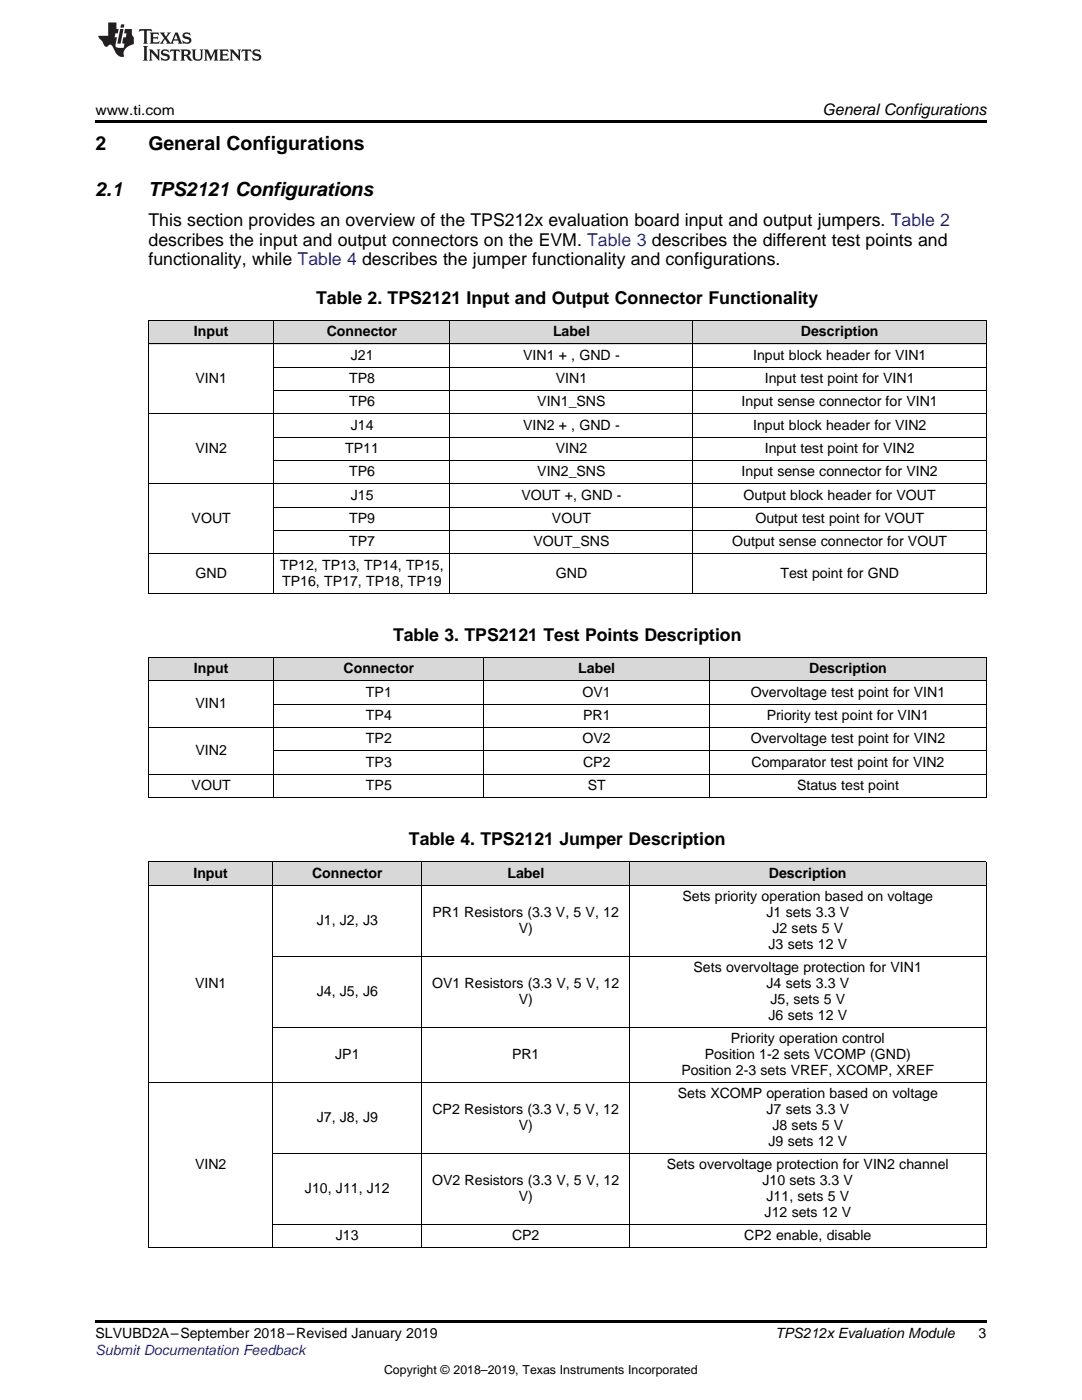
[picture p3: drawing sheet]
<svg xmlns="http://www.w3.org/2000/svg" width="216mm" height="279mm" viewBox="0 0 216 279" stroke-linecap="round" stroke-linejoin="round" font-family="sans-serif">
<defs><g id="words">
<g font-size="3.9">
<text x="19" y="30">2</text>
<text x="29.6" y="30">General Configurations</text>
<text x="19" y="39.2">2.1</text>
<text x="29.6" y="39.2">TPS2121 Configurations</text>
</g>
<g font-size="3.5">
<text x="29.6" y="45.2">This section provides an overview of the TPS212x evaluation board input and output jumpers. Table 2</text>
<text x="29.6" y="49.1">describes the input and output connectors on the EVM. Table 3 describes the different test points and</text>
<text x="29.6" y="53">functionality, while Table 4 describes the jumper functionality and configurations.</text>
<text x="63.1" y="60.7">Table 2. TPS2121 Input and Output Connector Functionality</text>
<text x="78.4" y="128">Table 3. TPS2121 Test Points Description</text>
<text x="81.6" y="168.7">Table 4. TPS2121 Jumper Description</text>
</g>
<text font-size="3.2" x="164.1" y="23">General Configurations</text>
<g font-size="2.8">
<text x="19" y="23">www.ti.com</text>
<text x="38.7" y="67.1">Input</text>
<text x="65.2" y="67.1">Connector</text>
<text x="70" y="71.8">J21</text>
<text x="104.4" y="71.8">VIN1 + , GND -</text>
<text x="110.3" y="67.1">Label</text>
<text x="150.3" y="71.8">Input block header for VIN1</text>
<text x="159.8" y="67.1">Description</text>
<text x="39" y="76.4">VIN1</text>
<text x="69.7" y="76.4">TP8</text>
<text x="110.9" y="76.4">VIN1</text>
<text x="152.6" y="76.4">Input test point for VIN1</text>
<text x="69.7" y="81.1">TP6</text>
<text x="107.2" y="81.1">VIN1_SNS</text>
<text x="148" y="81.1">Input sense connector for VIN1</text>
<text x="70" y="85.8">J14</text>
<text x="104.4" y="85.8">VIN2 + , GND -</text>
<text x="150.3" y="85.8">Input block header for VIN2</text>
<text x="39" y="90.4">VIN2</text>
<text x="68.9" y="90.4">TP11</text>
<text x="69.7" y="95.1">TP6</text>
<text x="107.2" y="95.1">VIN2_SNS</text>
<text x="110.9" y="90.4">VIN2</text>
<text x="148" y="95.1">Input sense connector for VIN2</text>
<text x="152.6" y="90.4">Input test point for VIN2</text>
<text x="70" y="99.7">J15</text>
<text x="104" y="99.7">VOUT +, GND -</text>
<text x="148.4" y="99.7">Output block header for VOUT</text>
<text x="38.2" y="104.4">VOUT</text>
<text x="69.7" y="104.4">TP9</text>
<text x="110.1" y="104.4">VOUT</text>
<text x="150.7" y="104.4">Output test point for VOUT</text>
<text x="55.9" y="113.7">TP12, TP13, TP14, TP15,</text>
<text x="69.7" y="109">TP7</text>
<text x="106.4" y="109">VOUT_SNS</text>
<text x="146.1" y="109">Output sense connector for VOUT</text>
<text x="39" y="115.3">GND</text>
<text x="56.3" y="116.9">TP16, TP17, TP18, TP19</text>
<text x="110.9" y="115.3">GND</text>
<text x="155.7" y="115.3">Test point for GND</text>
<text x="38.7" y="134.4">Input</text>
<text x="68.5" y="134.4">Connector</text>
<text x="115.4" y="134.4">Label</text>
<text x="161.5" y="134.4">Description</text>
<text x="39" y="141.4">VIN1</text>
<text x="73" y="139">TP1</text>
<text x="73" y="143.7">TP4</text>
<text x="116.2" y="139">OV1</text>
<text x="116.3" y="143.7">PR1</text>
<text x="149.8" y="139">Overvoltage test point for VIN1</text>
<text x="153" y="143.7">Priority test point for VIN1</text>
<text x="73" y="148.3">TP2</text>
<text x="116.2" y="148.3">OV2</text>
<text x="149.8" y="148.3">Overvoltage test point for VIN2</text>
<text x="39" y="150.7">VIN2</text>
<text x="73" y="153">TP3</text>
<text x="116.3" y="153">CP2</text>
<text x="150" y="153">Comparator test point for VIN2</text>
<text x="38.2" y="157.7">VOUT</text>
<text x="73" y="157.7">TP5</text>
<text x="117.3" y="157.7">ST</text>
<text x="159" y="157.7">Status test point</text>
<text x="38.6" y="175.2">Input</text>
<text x="62.3" y="175.2">Connector</text>
<text x="101.2" y="175.2">Label</text>
<text x="136.2" y="179.8">Sets priority operation based on voltage</text>
<text x="153.4" y="175.2">Description</text>
<text x="63.2" y="184.6">J1, J2, J3</text>
<text x="86.3" y="183">PR1 Resistors (3.3 V, 5 V, 12</text>
<text x="153" y="183">J1 sets 3.3 V</text>
<text x="103.5" y="186.2">V)</text>
<text x="153.4" y="189.3">J3 sets 12 V</text>
<text x="154.1" y="186.2">J2 sets 5 V</text>
<text x="38.9" y="197.2">VIN1</text>
<text x="86.2" y="197.2">OV1 Resistors (3.3 V, 5 V, 12</text>
<text x="138.4" y="194">Sets overvoltage protection for VIN1</text>
<text x="153" y="197.2">J4 sets 3.3 V</text>
<text x="63.2" y="198.8">J4, J5, J6</text>
<text x="103.5" y="200.3">V)</text>
<text x="153.4" y="203.5">J6 sets 12 V</text>
<text x="153.7" y="200.3">J5, sets 5 V</text>
<text x="145.8" y="208.2">Priority operation control</text>
<text x="66.9" y="211.3">JP1</text>
<text x="102.2" y="211.3">PR1</text>
<text x="136" y="214.5">Position 2-3 sets VREF, XCOMP, XREF</text>
<text x="140.6" y="211.3">Position 1-2 sets VCOMP (GND)</text>
<text x="135.3" y="219.2">Sets XCOMP operation based on voltage</text>
<text x="63.2" y="223.9">J7, J8, J9</text>
<text x="86.3" y="222.4">CP2 Resistors (3.3 V, 5 V, 12</text>
<text x="103.5" y="225.5">V)</text>
<text x="153" y="222.4">J7 sets 3.3 V</text>
<text x="154.1" y="225.5">J8 sets 5 V</text>
<text x="38.9" y="233.4">VIN2</text>
<text x="133" y="233.4">Sets overvoltage protection for VIN2 channel</text>
<text x="153.4" y="228.7">J9 sets 12 V</text>
<text x="60.9" y="238.1">J10, J11, J12</text>
<text x="86.2" y="236.5">OV2 Resistors (3.3 V, 5 V, 12</text>
<text x="103.5" y="239.7">V)</text>
<text x="152.2" y="236.5">J10 sets 3.3 V</text>
<text x="153" y="239.7">J11, sets 5 V</text>
<text x="152.6" y="242.9">J12 sets 12 V</text>
<text x="67" y="247.5">J13</text>
<text x="102.2" y="247.5">CP2</text>
<text x="148.5" y="247.5">CP2 enable, disable</text>
<text x="19" y="267.1">SLVUBD2A–September 2018–Revised January 2019</text>
<text x="154.8" y="267.1">TPS212x Evaluation Module</text>
<text x="195.3" y="267">3</text>
</g>
<text font-size="2.8" fill="#00f" x="19" y="270.4">Submit Documentation Feedback</text>
<text font-size="2.5" x="76.6" y="274.2">Copyright © 2018–2019, Texas Instruments Incorporated</text>
</g></defs>
<g fill="#d8d8d8">
<path d="M29.6 172h24.8v4.7h-24.8z"/>
<path d="M54.4 172h29.8v4.7h-29.8z"/>
<path d="M84.2 172h41.4v4.7h-41.4z"/>
<path d="M125.6 172h71.2v4.7h-71.2z"/>
<path d="M29.6 131.3h25.1v4.6h-25.1z"/>
<path d="M54.7 131.3h41.8v4.6h-41.8z"/>
<path d="M96.5 131.3h45.1v4.6h-45.1z"/>
<path d="M141.6 131.3h55.2v4.6h-55.2z"/>
<path d="M29.6 64h25.1v4.7h-25.1z"/>
<path d="M54.7 64h35.1v4.7h-35.1z"/>
<path d="M89.8 64h48.5v4.7h-48.5z"/>
<path d="M138.3 64h58.5v4.7h-58.5z"/>
</g>
<path d="M19 24h177.8v.6h-177.8zM19 263.5h177.8v.6h-177.8z" fill="#000"/>
<g fill="none" stroke="#000" stroke-width=".2">
<path d="M29.6 68.6h167.2M29.6 64h167.2M29.7 64v54.4M54.7 64v54.4M54.7 77.9h142.1M54.7 73.3h142.1M89.8 64v54.4M138.3 64v54.4M196.8 64v54.4M29.6 96.6h167.2M29.6 82.6h167.2M54.7 91.9h142.1"/>
<path d="M54.7 87.3h142.1M29.6 118.4h167.2M29.6 110.5h167.2M54.7 105.9h142.1M54.7 101.2h142.1M29.6 135.9h167.2M29.6 131.2h167.2M29.7 131.3v27.9M54.7 131.3v27.9M96.5 131.3v27.9M141.6 131.3v27.9M196.8 131.3v27.9"/>
<path d="M29.6 159.2h167.2M29.6 154.5h167.2M29.6 145.2h167.2M54.7 149.8h142.1M54.7 140.5h142.1M29.6 176.7h167.2M29.6 172h167.2M29.7 172v77.1M54.4 172v77.1M84.2 172v77.1M125.6 172v77.1M196.8 172v77.1"/>
<path d="M54.4 190.8h142.4M29.6 216h167.2M54.4 205h142.4M54.4 230.2h142.4M29.6 249h167.2M54.4 244.4h142.4"/>
</g>
<g fill="#231f20">
<path d="M27.8 5.8l-.1 .6 .5-.3h.5l.1 .2v2.1l-.3 .3h1l-.2-.3v-2.1v-.2h.6l.4 .3-.1-.6zM29.9 6.5l.2 .4v1.5l-.2 .3h1.8l.1-.5a1.04 1.04 0 0 1-1.2 .1v-.6h.5l.4 .2v-.7l-.4 .2h-.5v-.6h.8l.3 .2-.1-.5zM31.9 6.5l.9 1.1-1 1.1h.9l-.2-.2 .4-.7 .5 .7-.2 .2h1.5l-.2-.2 .1-.4h.9l.2 .4-.2 .2h.9l-.2-.3-.7-1.9h-.5l-.9 2.1-.8-1.1 .8-1h-.8l.2 .3-.4 .5-.4-.6 .2-.2zM35.1 6.9l.4 .9h-.8zM36.6 6.6a.63 .63 0 0 0-.2 .7 .63 .63 0 0 0 .6 .4l.6 .2 .2 .2a.75 .75 0 0 1-.8 .4 .75 .75 0 0 1-.6-.5l.1 .7 .2-.1a1.11 1.11 0 0 0 1.5-.5 1.13 1.13 0 0 0-1.3-.9v-.3a1.04 1.04 0 0 1 1.1 .2l-.1-.6-.2 .1-.5-.1zM28.5 9.2l.3 .3v2.2l-.3 .4h1l-.2-.4v-2.2l.2-.3zM29.7 9.9l.2 .3v1.5l-.2 .4h.7l-.2-.4v-1.3l1.6 1.7v-1.9l.2-.3h-.7l.2 .3v.9l-1.1-1.2zM32.3 10a.62 .62 0 0 0-.2 .7 .62 .62 0 0 0 .6 .4l.6 .2 .2 .2a.76 .76 0 0 1-.8 .4 .76 .76 0 0 1-.6-.5l.1 .7 .2-.1a1.11 1.11 0 0 0 1.5-.6 1.13 1.13 0 0 0-1.3-.8v-.3a1.04 1.04 0 0 1 1.1 .1l-.1-.5-.2 .1-.5-.2zM34 9.9l-.1 .6a.61 .61 0 0 1 .7-.3l.1 1.5-.3 .4h1l-.3-.4 .1-1.5a.63 .63 0 0 1 .7 .3l-.1-.6zM36 9.9l.2 .3v1.5l-.2 .4h.9l-.2-.2v-.7l.6 .2a.76 .76 0 0 0 1.1 .6l-1-.9a.58 .58 0 0 0 .6-.6 .58 .58 0 0 0-.5-.6zM36.7 10.2l.1-.1a.45 .45 0 0 1 .6 .1 .45 .45 0 0 1 .1 .5l-.8 .2zM38.2 9.9l.2 .2a2.17 2.17 0 0 0 .4 1.9 .99 .99 0 0 0 1.6-.7v-1.1l.2-.3h-.7l.1 .2a1.92 1.92 0 0 1-.1 1.7 .6 .6 0 0 1-1-.5v-1.1l.2-.3zM40.7 9.9l.2 .3v1.5l-.2 .4h.7l-.2-.4v-1.4l.8 1.8 .9-1.8v1.4l-.2 .4h.9l-.3-.4v-1.5l.3-.3h-.8l-.6 1.4-.7-1.4zM43.7 9.9l.3 .3v1.5l-.3 .4h1.9l.1-.6a1.04 1.04 0 0 1-1.3 .2v-.6h.6l.4 .1v-.6l-.4 .2h-.6l.1-.6h.7l.4 .2-.1-.5zM45.8 9.9l.2 .3v1.5l-.2 .4h.8l-.3-.4v-1.3l1.6 1.7v-1.9l.2-.3h-.7l.2 .3v.9l-1.1-1.2zM48.3 9.9l-.1 .6a.61 .61 0 0 1 .7-.3v1.5l-.2 .4h.9l-.2-.4v-1.5a.63 .63 0 0 1 .8 .3l-.1-.6zM50.6 10a.62 .62 0 0 0-.2 .7 .62 .62 0 0 0 .6 .4l.6 .2 .1 .2a.76 .76 0 0 1-.7 .4 .76 .76 0 0 1-.6-.5l.1 .7 .1-.1a1.11 1.11 0 0 0 1.5-.6 1.13 1.13 0 0 0-1.2-.8l-.1-.3a1.04 1.04 0 0 1 1.2 .1l-.2-.5-.1 .1-.5-.2z"/>
<path d="M21.6 4.5v2.6h-2l.1 .4 .8 .9a.91 .91 0 0 0 .9 .9 .56 .56 0 0 1 .5-.4 .56 .56 0 0 1 .5 .3l.4 .8a1.53 1.53 0 0 0 2 1.3 1.54 1.54 0 0 1 1-2.1l.9-.4-.1-1.4a1.52 1.52 0 0 1-.3-1.6h-1.4l-.1 .9h.5l-.2 .8h-.5l-.2 .9v.2l.4 .1-.1 .9a1.93 1.93 0 0 1-1.6-.3l.2-1.8h-.4l.1-.8h.5l.2-.9h-.5v-1.3zM24 5.8l-.6 2.9h.7l.5-2.9zM24.2 4.9l-.2 .6h.7l.1-.6z"/>
</g>
<use href="#words"/>
</svg>
